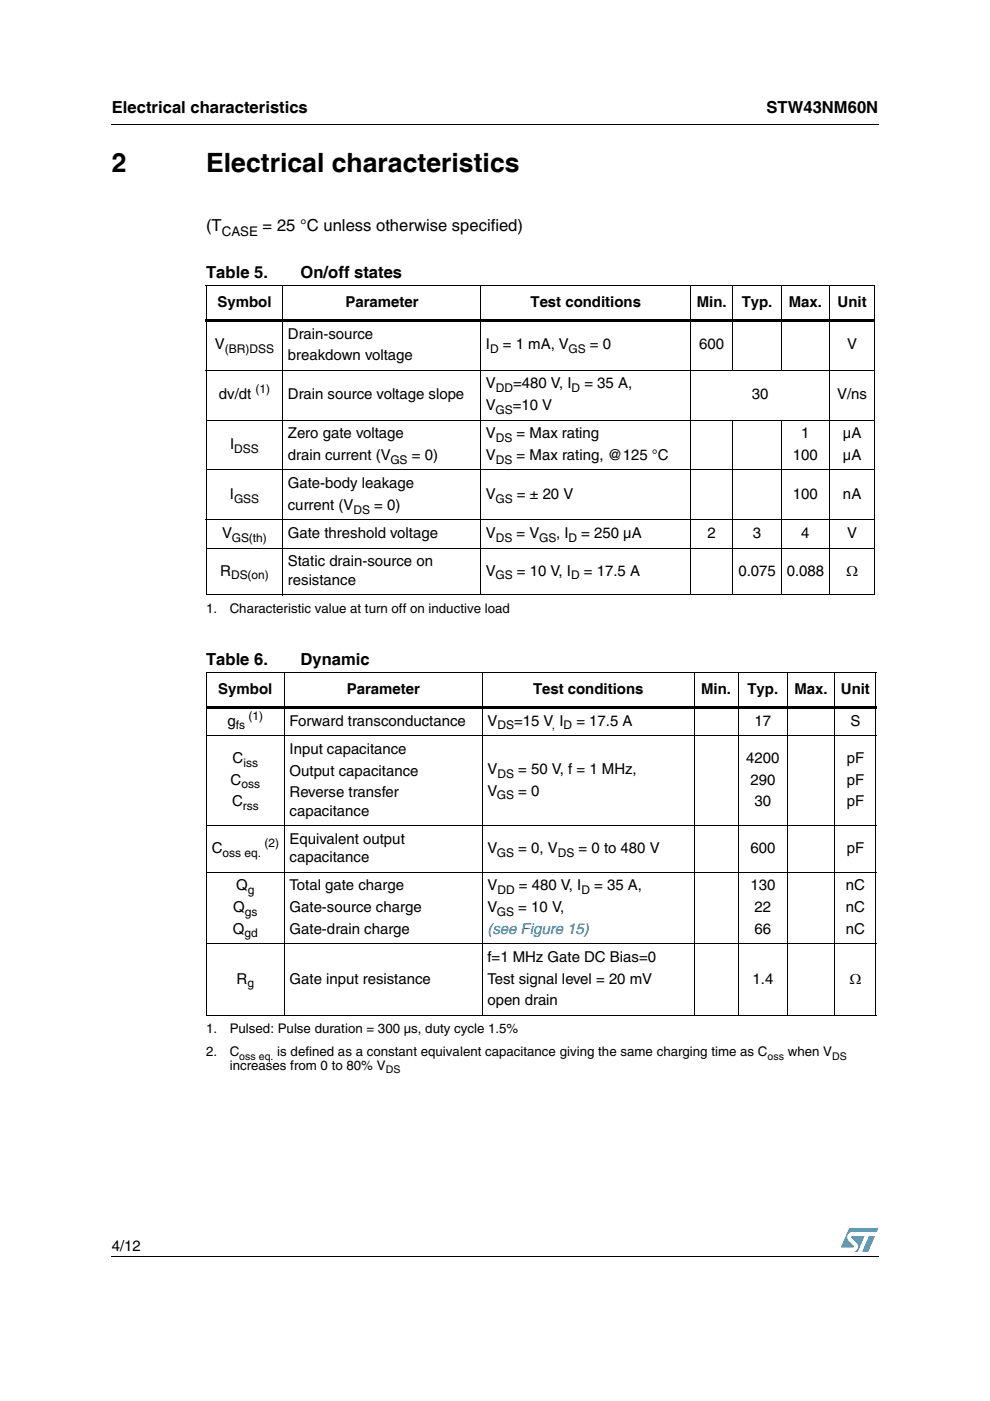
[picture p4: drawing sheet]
<svg xmlns="http://www.w3.org/2000/svg" width="210mm" height="297mm" viewBox="0 0 210 297" stroke-linecap="round" stroke-linejoin="round" font-family="sans-serif">
<defs><g id="words">
<g font-size="5.6">
<text x="23.7" y="36.4">2</text>
<text x="43.7" y="36.4">Electrical characteristics</text>
</g>
<g font-size="3.5">
<text x="23.7" y="23.9">Electrical characteristics</text>
<text x="162.5" y="23.9">STW43NM60N</text>
<text x="43.7" y="49.1">(T</text>
<text x="55.7" y="49.1">= 25 °C unless otherwise specified)</text>
<text x="43.7" y="58.9">Table 5.</text>
<text x="63.7" y="58.9">On/off states</text>
<text x="43.7" y="141">Table 6.</text>
<text x="63.7" y="141">Dynamic</text>
</g>
<g font-size="3.2">
<text x="46.1" y="65.1">Symbol</text>
<text x="73.2" y="65.1">Parameter</text>
<text x="112.5" y="65.1">Test conditions</text>
<text x="147.7" y="65.1">Min.</text>
<text x="157.3" y="65.1">Typ.</text>
<text x="167.2" y="65.1">Max.</text>
<text x="177.6" y="65.1">Unit</text>
<text x="61" y="71.8">Drain-source</text>
<text x="45.6" y="74.1">V</text>
<text x="61" y="76.3">breakdown voltage</text>
<text x="103" y="74.1">I</text>
<text x="106.6" y="74.1">= 1 mA, V</text>
<text x="125.1" y="74.1">= 0</text>
<text x="148.3" y="74.1">600</text>
<text x="179.6" y="74.1">V</text>
<text x="103" y="82.4">V</text>
<text x="108.8" y="82.4">=480 V, I</text>
<text x="123.9" y="82.4">= 35 A,</text>
<text x="46.4" y="84.6">dv/dt</text>
<text x="61" y="84.6">Drain source voltage slope</text>
<text x="103" y="86.9">V</text>
<text x="108.7" y="86.9">=10 V</text>
<text x="159.4" y="84.6">30</text>
<text x="177.5" y="84.6">V/ns</text>
<text x="48.8" y="95.2">I</text>
<text x="61" y="92.9">Zero gate voltage</text>
<text x="103" y="92.9">V</text>
<text x="109.5" y="92.9">= Max rating</text>
<text x="169.9" y="92.9">1</text>
<text x="178.7" y="92.9">µA</text>
<text x="61" y="97.5">drain current (V</text>
<text x="87.3" y="97.5">= 0)</text>
<text x="103" y="97.5">V</text>
<text x="109.5" y="97.5">= Max rating, @125 °C</text>
<text x="168.1" y="97.5">100</text>
<text x="178.7" y="97.5">µA</text>
<text x="48.7" y="105.8">I</text>
<text x="61" y="103.5">Gate-body leakage</text>
<text x="103" y="105.8">V</text>
<text x="109.6" y="105.8">= ± 20 V</text>
<text x="168.1" y="105.8">100</text>
<text x="178.7" y="105.8">nA</text>
<text x="61" y="108.1">current (V</text>
<text x="79.4" y="108.1">= 0)</text>
<text x="47.1" y="114.1">V</text>
<text x="61" y="114.1">Gate threshold voltage</text>
<text x="103" y="114.1">V</text>
<text x="109.5" y="114.1">= V</text>
<text x="117.9" y="114.1">, I</text>
<text x="123.3" y="114.1">= 250 µA</text>
<text x="150" y="114.1">2</text>
<text x="159.6" y="114.1">3</text>
<text x="169.9" y="114.1">4</text>
<text x="179.6" y="114.1">V</text>
<text x="46.7" y="122">R</text>
<text x="61" y="120.1">Static drain-source on</text>
<text x="61" y="124">resistance</text>
<text x="103" y="122">V</text>
<text x="109.6" y="122">= 10 V, I</text>
<text x="123.8" y="122">= 17.5 A</text>
<text x="156.6" y="122">0.075</text>
<text x="166.8" y="122">0.088</text>
<text x="179.5" y="122">Ω</text>
<text x="46.3" y="147.2">Symbol</text>
<text x="73.5" y="147.2">Parameter</text>
<text x="113" y="147.2">Test conditions</text>
<text x="148.7" y="147.2">Min.</text>
<text x="158.5" y="147.2">Typ.</text>
<text x="168.4" y="147.2">Max.</text>
<text x="178.3" y="147.2">Unit</text>
<text x="48.3" y="153.9">g</text>
<text x="61.4" y="153.9">Forward transconductance</text>
<text x="103.3" y="153.9">V</text>
<text x="109" y="153.9">=15 V I</text>
<text x="122.2" y="153.9">= 17.5 A</text>
<text x="160" y="153.9">17</text>
<text x="180.3" y="153.9">S</text>
<text x="49.3" y="161.8">C</text>
<text x="61.4" y="159.9">Input capacitance</text>
<text x="158.2" y="161.8">4200</text>
<text x="179.5" y="161.8">pF</text>
<text x="48.9" y="166.4">C</text>
<text x="61.4" y="164.4">Output capacitance</text>
<text x="103.3" y="164.1">V</text>
<text x="109.9" y="164.1">= 50 V, f = 1 MHz,</text>
<text x="159.1" y="166.4">290</text>
<text x="179.5" y="166.4">pF</text>
<text x="49.2" y="171">C</text>
<text x="61.4" y="169">Reverse transfer</text>
<text x="61.4" y="172.9">capacitance</text>
<text x="103.3" y="168.7">V</text>
<text x="109.9" y="168.7">= 0</text>
<text x="160" y="171">30</text>
<text x="179.5" y="171">pF</text>
<text x="61.4" y="178.9">Equivalent output</text>
<text x="44.9" y="180.8">C</text>
<text x="61.4" y="182.8">capacitance</text>
<text x="103.3" y="180.8">V</text>
<text x="109.9" y="180.8">= 0, V</text>
<text x="122.7" y="180.8">= 0 to 480 V</text>
<text x="159.1" y="180.8">600</text>
<text x="179.5" y="180.8">pF</text>
<text x="50.1" y="188.8">Q</text>
<text x="61.4" y="188.8">Total gate charge</text>
<text x="103.3" y="188.8">V</text>
<text x="110" y="188.8">= 480 V, I</text>
<text x="126" y="188.8">= 35 A,</text>
<text x="159.1" y="188.8">130</text>
<text x="179.3" y="188.8">nC</text>
<text x="49.4" y="198">Q</text>
<text x="49.4" y="193.4">Q</text>
<text x="61.4" y="193.4">Gate-source charge</text>
<text x="61.4" y="198">Gate-drain charge</text>
<text x="103.3" y="193.4">V</text>
<text x="109.9" y="193.4">= 10 V,</text>
<text x="160" y="193.4">22</text>
<text x="160" y="198">66</text>
<text x="179.3" y="193.4">nC</text>
<text x="179.3" y="198">nC</text>
<text x="103.3" y="204">f=1 MHz Gate DC Bias=0</text>
<text x="50.2" y="208.5">R</text>
<text x="61.4" y="208.5">Gate input resistance</text>
<text x="103.3" y="208.5">Test signal level = 20 mV</text>
<text x="159.6" y="208.5">1.4</text>
<text x="180.1" y="208.5">Ω</text>
<text x="103.3" y="213.1">open drain</text>
<text x="23.7" y="265.1">4/12</text>
</g>
<text font-size="3.2" fill="#00f" x="103.3" y="198">(see Figure 15)</text>
<g font-size="2.8">
<text x="47" y="50">CASE</text>
<text x="43.7" y="130">1.</text>
<text x="48.7" y="130">Characteristic value at turn off on inductive load</text>
<text x="43.7" y="219.1">1.</text>
<text x="48.7" y="219.1">Pulsed: Pulse duration = 300 µs, duty cycle 1.5%</text>
<text x="43.7" y="223.9">2.</text>
<text x="48.7" y="223.9">C</text>
<text x="48.7" y="226.8">increases from 0 to 80% V</text>
<text x="58.8" y="223.9">is defined as a constant equivalent capacitance giving the same charging time as C</text>
<text x="167" y="223.9">when V</text>
</g>
<g font-size="2.5">
<text x="47.7" y="74.9">(BR)DSS</text>
<text x="103.9" y="74.9">D</text>
<text x="120.5" y="74.9">GS</text>
<text x="54.2" y="83.4">(1)</text>
<text x="105.1" y="83.1">DD</text>
<text x="121.2" y="83.1">D</text>
<text x="105.1" y="87.7">GS</text>
<text x="105.1" y="93.7">DS</text>
<text x="49.7" y="96">DSS</text>
<text x="82.8" y="98.3">GS</text>
<text x="105.1" y="98.3">DS</text>
<text x="49.6" y="106.6">GSS</text>
<text x="105.1" y="106.6">GS</text>
<text x="75" y="108.9">DS</text>
<text x="49.1" y="114.9">GS(th)</text>
<text x="105.1" y="114.9">DS</text>
<text x="114.3" y="114.9">GS</text>
<text x="120.5" y="114.9">D</text>
<text x="49" y="122.8">DS(on)</text>
<text x="105.1" y="122.8">GS</text>
<text x="121.1" y="122.8">D</text>
<text x="50" y="154.6">fs</text>
<text x="52.7" y="152.6">(1)</text>
<text x="105.5" y="154.6">DS</text>
<text x="117" y="154.6">, D</text>
<text x="51.2" y="167.2">oss</text>
<text x="51.6" y="162.6">iss</text>
<text x="105.5" y="164.9">DS</text>
<text x="51.5" y="171.8">rss</text>
<text x="105.3" y="169.5">GS</text>
<text x="56" y="179.6">(2)</text>
<text x="47.2" y="181.6">oss eq.</text>
<text x="105.3" y="181.6">GS</text>
<text x="118.3" y="181.6">DS</text>
<text x="52.6" y="189.6">g</text>
<text x="105.5" y="189.6">DD</text>
<text x="123.3" y="189.6">D</text>
<text x="51.9" y="194.2">gs</text>
<text x="105.3" y="194.2">GS</text>
<text x="51.8" y="198.8">gd</text>
<text x="52.5" y="209.3">g</text>
</g>
<g font-size="2.2">
<text x="50.7" y="224.6">oss eq.</text>
<text x="81.8" y="227.5">DS</text>
<text x="162.8" y="224.6">oss</text>
<text x="176.4" y="224.6">DS</text>
</g>
</g></defs>
<g fill="#0099d8">
<path d="M184.2 262.1h1.3l-1.4 3.3h-1.3z"/>
<path d="M180 260.5h6.2l-.3 .7h-5.2a1.13 1.13 0 0 0-1 .7 1.13 1.13 0 0 0 .3 1.2l1 1v.3l-2.7 .1z"/>
<path d="M180.6 262.1h2.7l-1.4 3.3h-.7a1.18 1.18 0 0 0 .4-1.9l-1-1.1z"/>
</g>
<path d="M23.6 26.2l.1 .2zM43.6 67.6h141.9v.6h-141.9zM43.6 149.7h142.2v.5h-142.2zM23.6 266.3l.1 .1z" fill="#000"/>
<g fill="none" stroke="#000" stroke-width=".21">
<path d="M23.7 26.3h162.6M43.6 60.5h141.9M43.6 78.5h141.9M43.7 60.6v65.4M60 60.4v65.8M102 60.4v65.8M146.4 60.4v65.8M155.4 60.4v18.2M165.6 60.4v18.2M175.9 60.4v65.8M185.4 60.6v28.4M43.6 89h141.9"/>
<path d="M43.6 99.6h141.9M155.4 89v37.2M165.6 89v37.2M185.4 89.2v10.3M185.4 99.7v16.4M43.6 110.2h141.9M43.6 116.2h141.9M185.4 116.3v9.7M43.6 126.1h58.3M102.1 126.1h83.4M43.6 142.6h142.2M43.6 156h142.2"/>
<path d="M43.7 142.7v13.2M43.7 156.1v18.8M60.3 142.5v72.8M102.3 142.5v72.8M147.2 142.5v72.8M156.6 142.5v72.8M166.9 142.5v72.8M177 142.5v72.8M185.7 142.7v13.2M185.7 156.1v18.8M43.6 175h142.2M43.7 175.1v40.1"/>
<path d="M185.7 175.1v40.1M43.6 184.9h142.2M43.6 200.1h142.2M43.6 215.2h142.2M23.7 266.3h162.6"/>
</g>
<use href="#words"/>
</svg>
